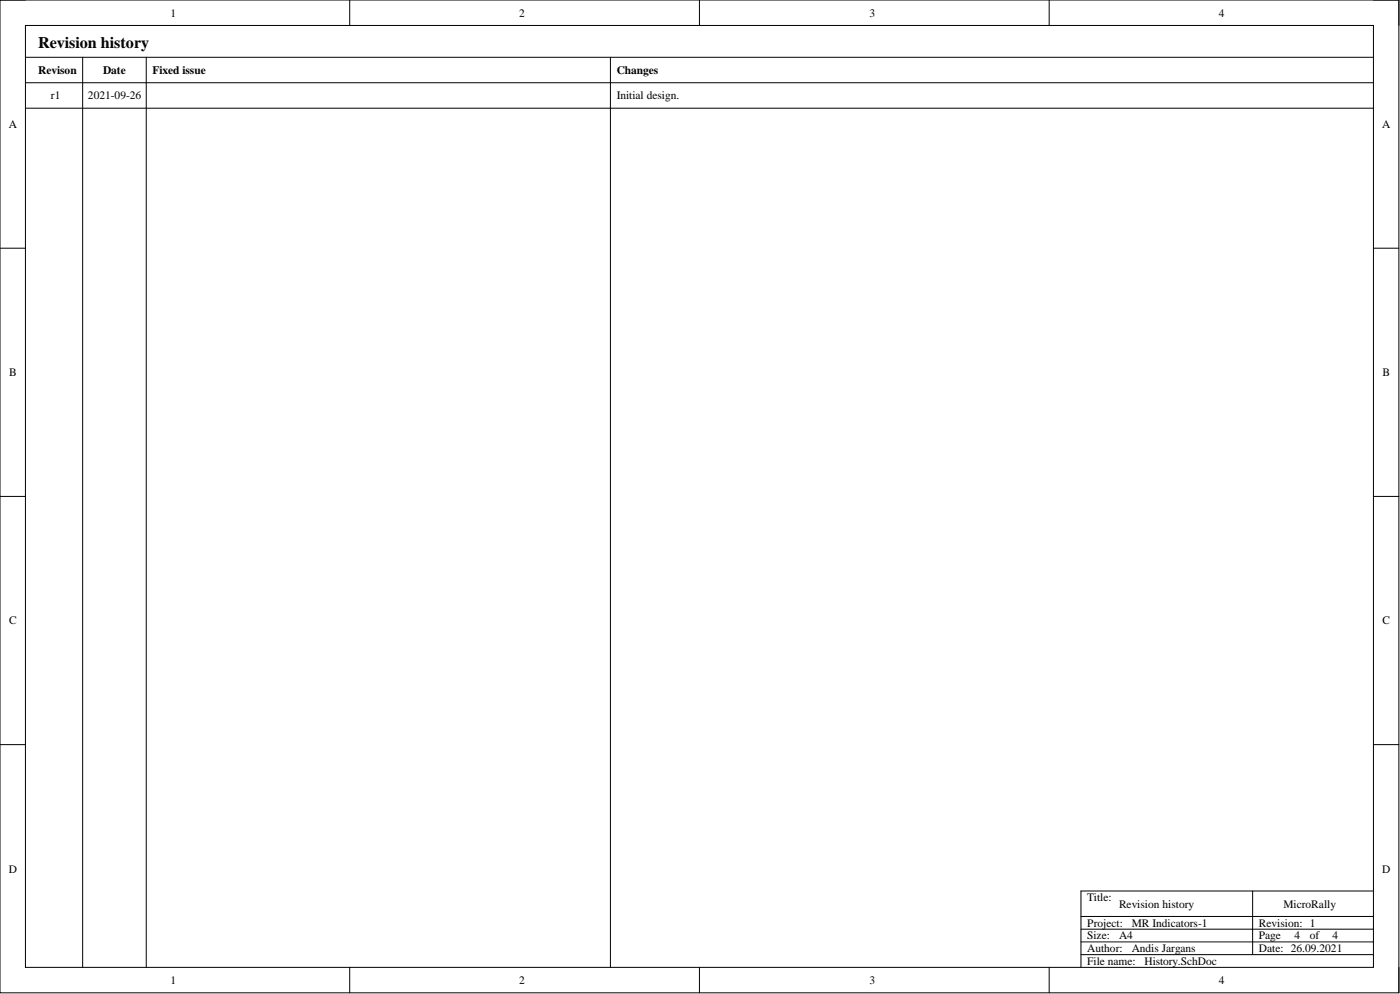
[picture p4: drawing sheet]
<svg xmlns="http://www.w3.org/2000/svg" width="279mm" height="198mm" viewBox="0 0 279 198" stroke-linecap="round" stroke-linejoin="round" font-family="sans-serif">
<defs><g id="words">
<text font-size="3.2" x="7.6" y="9.5">Revision history</text>
<g font-size="2.3">
<text x="34.1" y="3.3">1</text>
<text x="103.6" y="3.3">2</text>
<text x="173.5" y="3.3">3</text>
<text x="243.2" y="3.3">4</text>
<text x="7.6" y="14.7">Revison</text>
<text x="20.6" y="14.7">Date</text>
<text x="30.5" y="14.7">Fixed issue</text>
<text x="123.1" y="14.7">Changes</text>
<text x="10.2" y="19.8">r1</text>
<text x="17.6" y="19.8">2021-09-26</text>
<text x="123.1" y="19.8">Initial design.</text>
<text x="1.7" y="25.5">A</text>
<text x="275.8" y="25.5">A</text>
<text x="1.8" y="75">B</text>
<text x="275.9" y="75">B</text>
<text x="1.8" y="124.5">C</text>
<text x="275.9" y="124.5">C</text>
<text x="1.7" y="174">D</text>
<text x="217" y="179.7">Title:</text>
<text x="275.8" y="174">D</text>
<text x="217" y="184.8">Project:</text>
<text x="223.3" y="181">Revision history</text>
<text x="225.9" y="184.8">MR Indicators-1</text>
<text x="251.3" y="184.8">Revision: 1</text>
<text x="256.1" y="181">MicroRally</text>
<text x="217" y="189.9">Author:</text>
<text x="217" y="187.4">Size:</text>
<text x="223.3" y="187.4">A4</text>
<text x="225.9" y="189.9">Andis Jargans</text>
<text x="251.3" y="189.9">Date: 26.09.2021</text>
<text x="251.3" y="187.4">Page</text>
<text x="258.3" y="187.4">4</text>
<text x="261.4" y="187.4">of</text>
<text x="265.9" y="187.4">4</text>
<text x="34.1" y="196.3">1</text>
<text x="103.6" y="196.3">2</text>
<text x="173.5" y="196.3">3</text>
<text x="217" y="192.4">File name:</text>
<text x="228.4" y="192.4">History.SchDoc</text>
<text x="243.2" y="196.3">4</text>
</g>
</g></defs>
<g fill="none" stroke="#000" stroke-width=".2">
<path d="M0 0h279.2v198h-279.2zM0 0h5.1M5.1 5.1h269v187.9h-269zM5.1 11.4h269M5.1 16.5h269M16.5 11.4v181.6M29.2 11.4v181.6M69.8 0v5.1M121.8 11.4v181.6M139.6 0v5.1M209.4 0v5.1M274.1 0h5.1v5.1"/>
<path d="M5.1 21.6h269M0 49.5h5.1M274.1 49.5h5.1M0 99h5.1M274.1 99h5.1M0 148.5h5.1M274.1 148.5h5.1M250 177.7v12.7M274.1 177.7h-58.4v15.3M69.8 193v5M139.6 193v5M209.4 193v5"/>
<path d="M215.7 182.8h58.4M215.7 190.4h58.4M215.7 185.3h58.4M215.7 187.9h58.4M279.2 193v5"/>
</g>
<use href="#words"/>
</svg>
